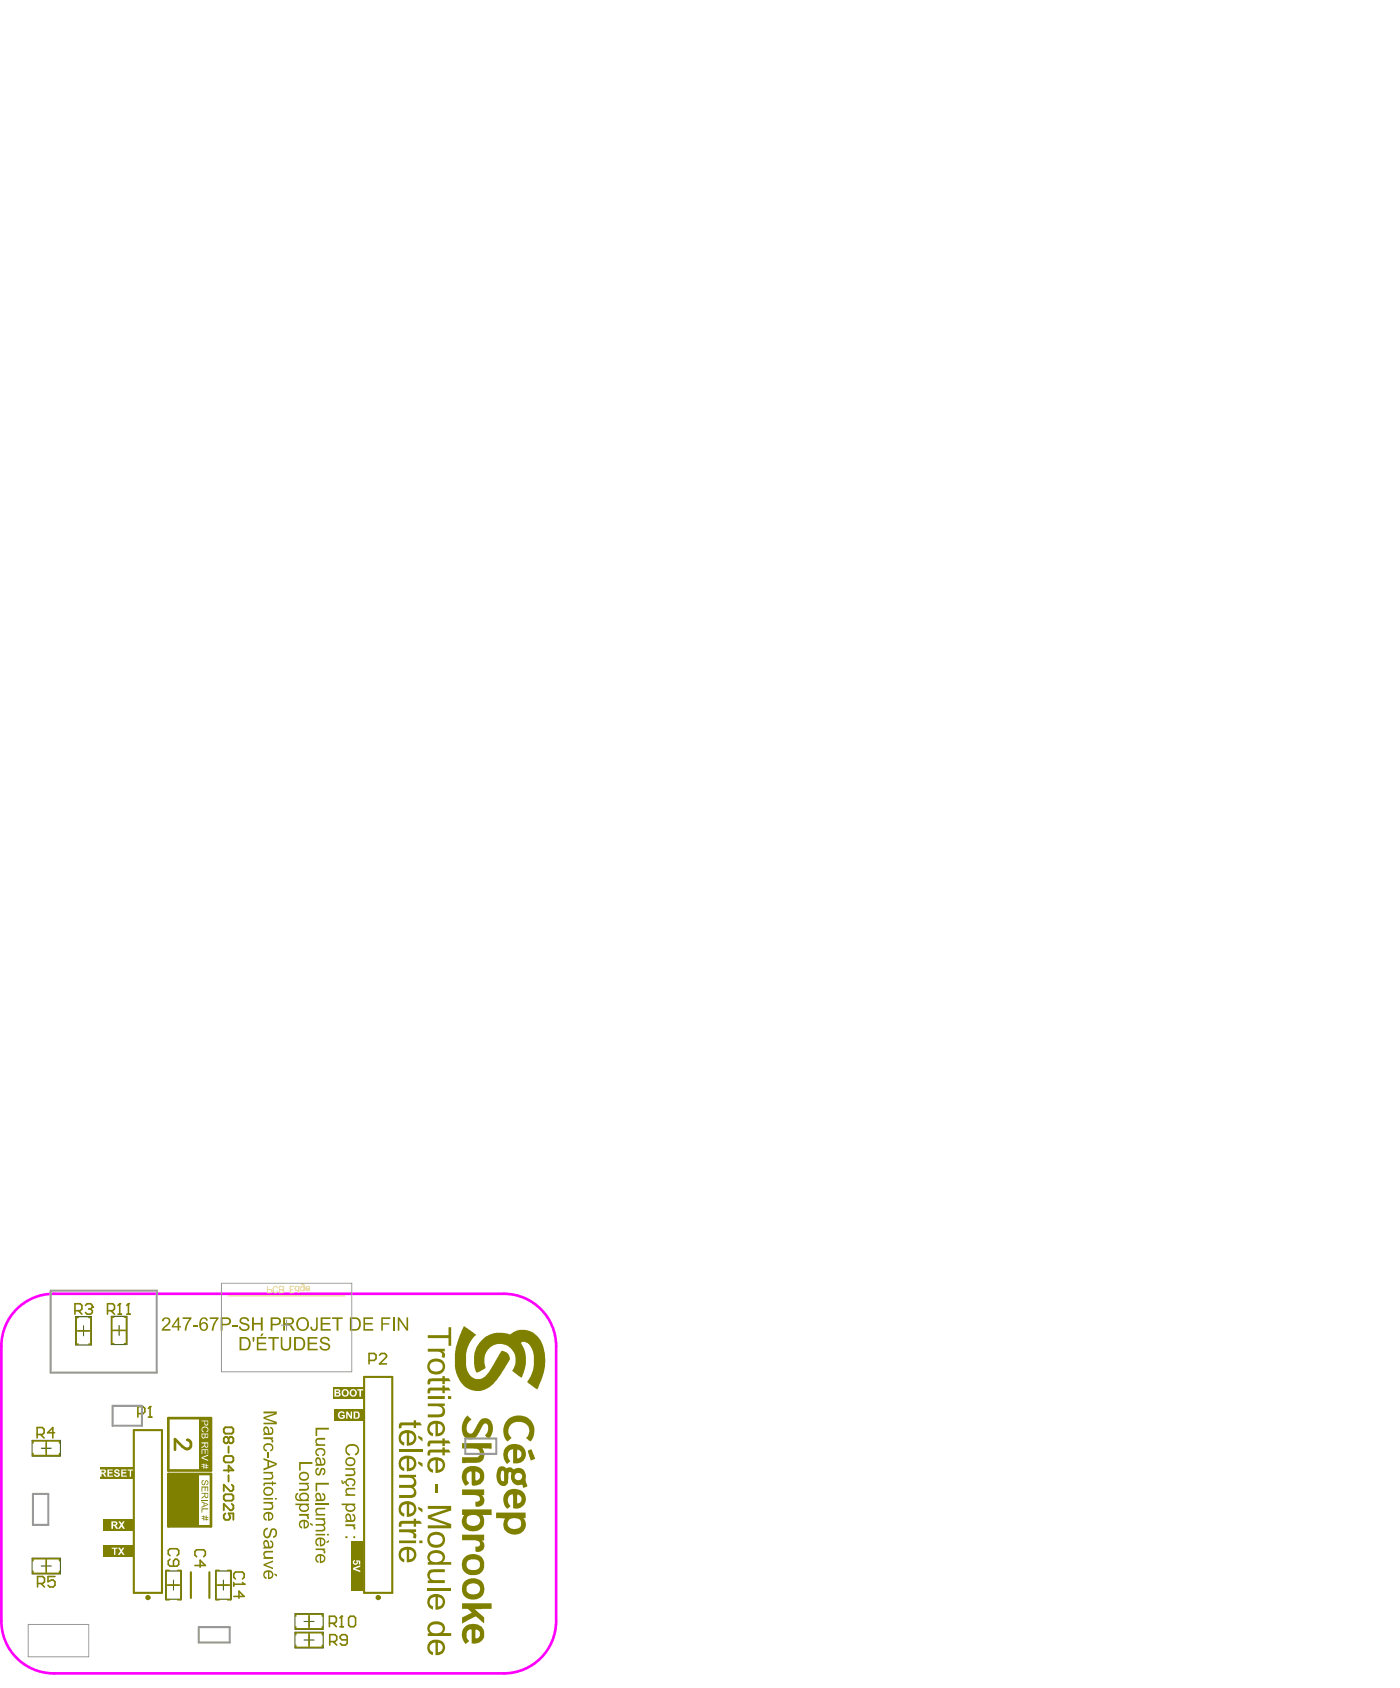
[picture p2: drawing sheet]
<svg xmlns="http://www.w3.org/2000/svg" width="444mm" height="536mm" viewBox="0 0 444 536" stroke-linecap="round" stroke-linejoin="round" font-family="sans-serif">
<path d="M5.8 415.1a16.6 16.6 0 0 1 11.2-4.4h143a16.6 16.6 0 0 1 16.6 16.6v87.3a16.6 16.6 0 0 1-16.6 16.6h-143a16.6 16.6 0 0 1-16.6-16.6v-87.3a16.6 16.6 0 0 1 5.4-12.2z" fill="none" stroke="#f0f" stroke-width=".85"/>
<g fill="none" stroke="#274e13" stroke-width=".33">
<path d="M24.9 422.5h3.2M26.5 420.9v3.2M36.2 422.4h3.2M37.8 420.8v3.1M13.1 459.8h3.2M14.7 458.2v3.1M13.1 497.2h3.2M14.7 495.6v3.1M53.5 503.2h3.2M55.1 501.6v3.2M69.4 503.2h3.1M70.9 501.6v3.2"/>
<path d="M96.5 514.8h3.2M98.1 513.2v3.1M98.1 519.1v3.1M96.5 520.7h3.2"/>
</g>
<path d="M24 418h5v9h-5zM35.3 417.9h5v8.9h-5zM10.2 457.3h9v4.9h-9zM10.2 494.7h9v4.9h-9zM52.6 498.7h5v9h-5zM68.4 498.7h5v9h-5zM93.6 512.3h9v4.9h-9zM93.6 518.2h9v4.9h-9z" fill="none" stroke="#274e13" stroke-width=".32"/>
<path d="M53.4 450.2h13.6v16.6h-13.6zM53.4 467.9h13.6v16.6h-13.6z" fill="none" stroke="#808000" stroke-width=".85"/>
<g fill="none" stroke="#808000" stroke-width=".5">
<path d="M24.8 418.3h-.6v8.4h.6M28.2 418.3h.6v8.4h-.6M36.1 418.1h-.6v8.5h.6M39.5 418.1h.6v8.5h-.6M24.2 422.5h4.6M35.5 422.4h4.6M10.5 458.1v-.7h8.4v.7M14.7 457.4v4.7M10.5 461.4v.7h8.4v-.7M10.5 495.5v-.7h8.4v.7M10.5 498.8v.7h8.4v-.7M14.7 494.8v4.7"/>
<path d="M53.8 498.5h-1v9.4h1M56.4 498.5h1v9.4h-1M69.6 498.5h-1v9.4h1M72.3 498.5h1v9.4h-1M52.8 503.2h4.6M68.6 503.2h4.7M93.9 513.1v-.7h8.4v.7M93.9 516.4v.7h8.4v-.7M93.9 519v-.7h8.4v.7M98.1 512.4v4.7M98.1 518.3v4.7M93.9 522.3v.7h8.4v-.7"/>
</g>
<path d="M115.6 437.1h8.9v68.6h-8.9zM42.5 454h8.9v51.7h-8.9zM60.6 499.1v8.2M66.5 499.1v8.2" fill="none" stroke="#808000" stroke-width=".67"/>
<g fill="#808000">
<path d="M53.4 467.9h9.8v16.7h-9.8z" fill-rule="evenodd"/>
<path d="M111.5 489.2h3.5v15.8h-3.5z" fill-rule="evenodd"/>
</g>
<g fill="#fff">
<path d="M112.4 495.3l.3-.1v.4a.41 .41 0 0 0-.1 .7 .41 .41 0 0 0 .7-.2l-.2-.8 1.3 .2v1.1h-.4v-.8l-.5-.1a.79 .79 0 0 1-.4 1 .79 .79 0 0 1-1-.4 .79 .79 0 0 1 .3-1z"/>
<path d="M112.1 497.7l2.3-.8v.5l-1.7 .6 1.7 .6v.5l-2.3-.8z"/>
</g>
<path d="M31.8 465.8h10.6v3.6h-10.6z" fill-rule="evenodd" fill="#808000"/>
<g fill="#fff">
<path d="M34.1 466.5h1.7v.3h-1.2v.5h1.1v.5h-1.1v.6h1.3v.4h-1.8z"/>
<path d="M36.6 466.5l.3-.1a.8 .8 0 0 1 1.1 .7l-.5 .1a.32 .32 0 0 0-.4-.4 .32 .32 0 0 0-.2 .5h.2a.79 .79 0 0 1 1 .9 .79 .79 0 0 1-1.2 .6l-.4-.1-.4-.6 .5-.1a.43 .43 0 0 0 .5 .5 .43 .43 0 0 0 .3-.6h-.3a.78 .78 0 0 1-.7-.5 .78 .78 0 0 1 .2-.9z"/>
<path d="M38.5 466.5h1.7v.3h-1.3v.5h1.2v.5h-1.2v.6h1.4v.4h-1.8z"/>
<path d="M40.5 466.5h1.8v.3h-.7v2h-.4v-2h-.7z"/>
<path d="M32.2 466.8v.6h.5a.33 .33 0 0 0 .5-.2 .33 .33 0 0 0-.4-.4zM31.7 466.5h1.1a.65 .65 0 0 1 .8 .5 .65 .65 0 0 1-.6 .8l.9 1h-.6l-.7-.9h-.4v.9h-.5z"/>
</g>
<path d="M32.7 482.3h9.8v3.6h-9.8z" fill-rule="evenodd" fill="#808000"/>
<g fill="#fff">
<path d="M37.6 483h.6l.4 .6 .5-.6h.5l-.7 1.1 .8 1.2h-.6l-.5-.7-.5 .7h-.6l.8-1.2z"/>
<path d="M35.9 483.4v.6h.4a.33 .33 0 0 0 .5-.2 .33 .33 0 0 0-.4-.4zM35.4 483h1.1a.69 .69 0 0 1 .8 .5 .69 .69 0 0 1-.7 .8l.9 1h-.6l-.8-1h-.2v1h-.5z"/>
</g>
<path d="M32.7 490.7h9.8v3.5h-9.8z" fill-rule="evenodd" fill="#808000"/>
<g fill="#fff">
<path d="M35.5 491.3h1.8v.4h-.7v1.9h-.4v-1.9h-.7z"/>
<path d="M37.5 491.3h.6l.4 .7 .5-.7h.5l-.8 1.1 .9 1.2h-.6l-.5-.8-.5 .8h-.6l.8-1.2z"/>
</g>
<path d="M105.9 447.4h9.8v3.6h-9.8z" fill-rule="evenodd" fill="#808000"/>
<g fill="#fff">
<path d="M107.8 448.2l.7-.2a.76 .76 0 0 1 .9 .7l-.4 .1a.73 .73 0 0 0-1.1 0 .73 .73 0 0 0 .2 1.1l.6 .1 .3-.5h-.5v-.3h1v.9l-.5 .3a1.26 1.26 0 0 1-1.6-.6 1.26 1.26 0 0 1 .4-1.6z"/>
<path d="M109.9 448.1h.5l.9 1.5v-1.5h.5v2.3h-.5l-1-1.5v1.5h-.4z"/>
<path d="M112.8 448.4v1.6h.4a.86 .86 0 0 0 .5-.8 .86 .86 0 0 0-.6-.8zM112.3 448.1h.9a1.15 1.15 0 0 1 1 1.1 1.15 1.15 0 0 1-1 1.2h-.9z"/>
</g>
<path d="M105.9 440.4h9.8v3.5h-9.8z" fill-rule="evenodd" fill="#808000"/>
<g fill="#fff">
<path d="M113.5 441h1.8v.4h-.7v2h-.5v-2h-.6z"/>
<path d="M106.7 441.4v.5h.5a.3 .3 0 0 0 .4-.3 .3 .3 0 0 0-.5-.2zM106.7 442.4v.5h.5a.34 .34 0 0 0 .5-.2 .34 .34 0 0 0-.5-.3zM106.2 441h1a.6 .6 0 0 1 .8 .3 .6 .6 0 0 1-.3 .8 .68 .68 0 0 1 .4 .9 .68 .68 0 0 1-.9 .4h-1z"/>
<path d="M109.1 441.5l-.1 .3a.74 .74 0 0 0 .7 1.1 .77 .77 0 0 0 .5-1 .77 .77 0 0 0-1.1-.4zM108.4 442.2a1.2 1.2 0 0 1 2.4 0 1.2 1.2 0 0 1-2.4 0z"/>
<path d="M111.7 441.5l-.1 .2a.86 .86 0 0 0 .6 1.3 .8 .8 0 0 0 .6-1 .8 .8 0 0 0-1.1-.5zM111 442.2a1.18 1.18 0 0 1 2.3 0 1.18 1.18 0 0 1-2.3 0z"/>
</g>
<g fill="#808000">
<path d="M135.8 423.9h6.6v-2.6h.9v5.9h-.9v-2.4h-6.6z"/>
<path d="M135.8 428.2h5.4v.8h-.8a1.35 1.35 0 0 1 .7 2.1l-.9-.3a1.13 1.13 0 0 0 0-1.4 1.13 1.13 0 0 0-1.3-.3h-3.1z"/>
<path d="M136.1 437.8l1-.3h3.4v-.6h.7v.6h1.3l.6 1h-1.9v.9h-.7v-.9h-3.4l-.5 .2v.7l-.8 .2-.1-1.1z"/>
<path d="M136.1 440.7l4.4-.2v-.7h.7v.7h1.3l.6 .9h-1.9v.9h-.7v-.9h-3.2a.58 .58 0 0 0-.7 .1 .58 .58 0 0 0 0 .8l-.8 .1-.1-.2v-.9z"/>
<path d="M135.8 445.6h5.4v.7h-.7a1.98 1.98 0 0 1 .8 2.4 1.98 1.98 0 0 1-2.2 1.3h-3.3v-1h3.4a1.27 1.27 0 0 0 1.3-1.3 1.27 1.27 0 0 0-1.4-1.2l-3.3-.1z"/>
<path d="M136.2 457.4l4.3-.1v-.7h.7v.7h1.3l.6 .9h-1.9v.9h-.7v-.9h-3.7l-.2 .9-.8 .1v-.1a1.53 1.53 0 0 1 .4-1.7z"/>
<path d="M136.1 460.3l4.4-.1v-.7h.7v.7h1.3l.6 .9h-1.9v.9h-.7v-.9h-3.2a.62 .62 0 0 0-.7 .2 .62 .62 0 0 0 0 .7l-.8 .1-.1-.2v-.9z"/>
<path d="M138 471.2h.9v2.8h-.9z"/>
<path d="M135.8 478.1h7.5v1.4l-6.5 2.1 6.5 2.2v1.4h-7.5v-1h6.3l-6.3-2.2v-.9l6.4-2.1h-6.4z"/>
<path d="M136.2 498.6l1.4-.4h3.6v.9h-3a1.32 1.32 0 0 0-1.8 1.2 1.32 1.32 0 0 0 1.6 1.3h3.2v1h-5.4v-.9h.7a2.18 2.18 0 0 1-.3-3.1z"/>
<path d="M135.8 504h7.5v.9h-7.5z"/>
<path d="M127 451.6h4.3v-.7h.8v.7h1.3l.6 .9h-1.9v.8h-.8v-.8h-3.3a.42 .42 0 0 0-.5 .1 .42 .42 0 0 0 0 .5v.2l-.8 .2v-.2a1.53 1.53 0 0 1 .3-1.7z"/>
<path d="M126.7 460.1h7.4v.8h-7.4z"/>
<path d="M126.7 468.2h5.4v.8h-.7a1.87 1.87 0 0 1-.1 3.2 1.8 1.8 0 0 1 .8 2 1.8 1.8 0 0 1-1.7 1.3h-3.7v-.9l4.2-.1a1.24 1.24 0 0 0 .4-1.5 1.24 1.24 0 0 0-1.5-.7h-3.1v-.9h3.5a1.16 1.16 0 0 0 1.2-1.2 1.16 1.16 0 0 0-1.4-1.1h-3.3z"/>
<path d="M127 483.1l.5-.3h3.8v-.7h.8v.7h1.3l.6 .9h-1.9v1h-.8v-1h-3.1a.62 .62 0 0 0-.7 .2 .62 .62 0 0 0 0 .8h-.8l-.1-.2v-.9z"/>
<path d="M126.7 485.5h5.4v.8h-.8a1.29 1.29 0 0 1 .6 2.2l-.8-.4a1.04 1.04 0 0 0 0-1.2 1.04 1.04 0 0 0-1.2-.4l-3.2-.1z"/>
<path d="M83.7 448.1h4.2v.8l-3.7 1.3 3.7 1.2v.7h-4.2v-.5h3.5l-3.5-1.2v-.5l3.6-1.2h-3.6z"/>
<path d="M83.7 456.3h3v.5h-.4a.69 .69 0 0 1 .3 1.2l-.4-.2a.69 .69 0 0 0-.1-.8 .69 .69 0 0 0-.8-.1h-1.6z"/>
<path d="M83.8 458.7l.3-.2a1.56 1.56 0 0 1 2.1-.1 1.56 1.56 0 0 1 .2 2.1l-.6 .3v-.5a.85 .85 0 0 0 .4-1.2 .85 .85 0 0 0-1.2-.4 .82 .82 0 0 0-1 .7 .82 .82 0 0 0 .8 .9l-.1 .5a1.4 1.4 0 0 1-.9-2.1z"/>
<path d="M84.9 461.1h.5v1.6h-.5z"/>
<path d="M83.7 467.3h3v.4h-.4l.4 .6a1 1 0 0 1-.1 1.1 1 1 0 0 1-1.1 .3h-1.8v-.5h1.9a.74 .74 0 0 0 .7-.9 .74 .74 0 0 0-1-.5h-1.6z"/>
<path d="M83.9 470.6h2.5v-.4h.3v.4h.8l.3 .5h-1.1v.6h-.3v-.6h-2.2l-.1 .6h-.4v-.8z"/>
<path d="M83.7 476.8h3v.5l-.3 .1a1.08 1.08 0 0 1 .3 1.3 1.08 1.08 0 0 1-1.2 .6h-1.8v-.5h1.8a.78 .78 0 0 0 .9-.8 .78 .78 0 0 0-1.1-.7h-1.6z"/>
<path d="M84.2 485.2l.8-.2 .1 .5a1.19 1.19 0 0 0-1 1 1.19 1.19 0 0 0 .7 1.3l.5-.2 .4-1.2a1.18 1.18 0 0 1 1.3-1.2 1.18 1.18 0 0 1 1 1.6 1.31 1.31 0 0 1-1.3 1.4v-.5a1.07 1.07 0 0 0 .8-1 1.07 1.07 0 0 0-.7-1l-.4 .2-.3 1.1a1.32 1.32 0 0 1-1.6 1.3 1.32 1.32 0 0 1-.9-1.9z"/>
<path d="M83.9 492.5l2.8-.2v.5h-1.7a.77 .77 0 0 0-1 .8 .77 .77 0 0 0 1.1 .7h1.6v.6h-3v-.5l.3-.1a1.23 1.23 0 0 1-.1-1.8z"/>
<path d="M83.7 496.6l3-1.2v.5l-2.5 .8 2.5 1v.5l-3-1.2z"/>
<path d="M110.1 459l1.2-.5a1.93 1.93 0 0 1 2.5 1 1.93 1.93 0 0 1-1 2.5l-.2-.5a1.37 1.37 0 0 0 .8-1.8 1.37 1.37 0 0 0-1.8-.7 1.33 1.33 0 0 0-1.5 1.1 1.33 1.33 0 0 0 1.1 1.5l-.2 .5-.2-.1a1.89 1.89 0 0 1-.7-3z"/>
<path d="M109.7 466.1h3.1v.4h-.4l.1 .3a1.08 1.08 0 0 1 .3 1.2 1.08 1.08 0 0 1-1.2 .6h-1.9v-.6h1.9a.74 .74 0 0 0 .7-.8 .74 .74 0 0 0-1-.6h-1.6z"/>
<path d="M110 472.5l2.8-.2v.5h-1.7a.79 .79 0 0 0-1 .8 .79 .79 0 0 0 1 .8h1.7v.5h-3.1v-.5h.5l-.5-.7v-.7z"/>
<path d="M109.7 483.9h3.1v.5h-.4a.84 .84 0 0 1 .3 1.2l-.5-.2a.64 .64 0 0 0-.1-.8 .64 .64 0 0 0-.8-.1h-1.6z"/>
<path d="M136.8 432.7a1.73 1.73 0 0 0 0 2.1 1.73 1.73 0 0 0 1.9 .6 1.6 1.6 0 0 0 1.7-.9 1.6 1.6 0 0 0-.5-1.9l-.3-.1a2.82 2.82 0 0 0-2.8 .2zM136.5 431.9a2.9 2.9 0 0 1 3.2-.5 2.9 2.9 0 0 1 1.6 2.8 2.9 2.9 0 0 1-2.9 2.2 2.9 2.9 0 0 1-2.7-2.3l.1-1.2z"/>
<path d="M142.2 443.2h1.1v.9h-1.1zM135.8 443.2h5.4v.9h-5.4z"/>
<path d="M139 452v3a1.52 1.52 0 0 0 1.6-1.5 1.52 1.52 0 0 0-1.6-1.5zM136.4 451.6h.2a2.89 2.89 0 0 1 3.1-.4 2.89 2.89 0 0 1 1.6 2.7 2.58 2.58 0 0 1-3 2v-3.9a1.57 1.57 0 0 0-1.8 1.2 1.57 1.57 0 0 0 1 1.8l-.1 .9a2.57 2.57 0 0 1-1-4.3z"/>
<path d="M139 463.6v3a1.48 1.48 0 0 0 1.6-1.5 1.48 1.48 0 0 0-1.6-1.5zM136.7 463a3.4 3.4 0 0 1 4.4 .9 2.61 2.61 0 0 1-2.8 3.7v-4.1a1.57 1.57 0 0 0-1.9 1.2 1.57 1.57 0 0 0 1.1 1.9l-.2 .9a2.56 2.56 0 0 1-.6-4.5z"/>
<path d="M136.9 487.7a1.74 1.74 0 0 0 0 2.2 1.74 1.74 0 0 0 2.2 .4 1.53 1.53 0 0 0 1.5-1.6 1.53 1.53 0 0 0-1.7-1.4h-1zM136.5 486.9h.1a2.98 2.98 0 0 1 4.7 1.6 2.84 2.84 0 0 1-2.4 2.9 2.84 2.84 0 0 1-3.2-2.1 2.49 2.49 0 0 1 .8-2.4z"/>
<path d="M136.4 492.8l.2-.2a3.2 3.2 0 0 1 4.6 1.1 2.2 2.2 0 0 1-.7 2.2h2.8v.8h-7.5v-.8h.7a1.95 1.95 0 0 1-.1-3.1zM136.9 493.4a1.42 1.42 0 0 0-.3 1.7 1.42 1.42 0 0 0 1.4 .8 1.88 1.88 0 0 0 2.5-1.7 2.51 2.51 0 0 0-3.6-.8z"/>
<path d="M139 507v3.1a1.52 1.52 0 0 0 1.6-1.5 1.52 1.52 0 0 0-1.6-1.6zM136.5 506.6l.2-.1a2.91 2.91 0 0 1 4.6 2.3 2.65 2.65 0 0 1-3 2.2v-4.1a1.57 1.57 0 0 0-1.8 1.2 1.57 1.57 0 0 0 1 1.9l-.1 1a2.6 2.6 0 0 1-.9-4.4z"/>
<path d="M136.2 515.5a3.4 3.4 0 0 1 5 .7 1.95 1.95 0 0 1-.7 2.2h2.8v1h-7.5v-.9h.6a2.15 2.15 0 0 1-.2-3zM137 516a1.53 1.53 0 0 0-.2 1.9 1.53 1.53 0 0 0 1.8 .6 1.47 1.47 0 0 0 1.8-.7 1.47 1.47 0 0 0-.5-1.9l-.4-.1a3.4 3.4 0 0 0-2.5 .2z"/>
<path d="M139 521.5v3a1.52 1.52 0 0 0 1.5-1.5 1.52 1.52 0 0 0-1.5-1.5zM136.2 521.3l.2-.1a3.1 3.1 0 0 1 4.8 1 2.56 2.56 0 0 1-2.9 3.2v-3.9a1.57 1.57 0 0 0-1.8 1.1 1.57 1.57 0 0 0 1 1.9l-.1 .9a2.56 2.56 0 0 1-1.2-4.1z"/>
<path d="M132.8 455.7l1.3 .8v1.1l-1.3-1.1zM129.9 454.9v3.1a1.52 1.52 0 0 0 1.5-1.5 1.52 1.52 0 0 0-1.5-1.6zM127.1 454.8l.2-.1a3.1 3.1 0 0 1 4.8 1 2.56 2.56 0 0 1-2.9 3.2v-4a1.57 1.57 0 0 0-1.8 1.2 1.57 1.57 0 0 0 1 1.9l-.1 .9a2.57 2.57 0 0 1-1.2-4.1z"/>
<path d="M132.8 463.9l1.3 .7v1.1l-1.3-1.1zM129.9 463v3.1a1.52 1.52 0 0 0 1.5-1.5 1.52 1.52 0 0 0-1.5-1.6zM127.1 462.9l.2-.1a3.2 3.2 0 0 1 4.7 .8 2.53 2.53 0 0 1-2.8 3.4v-4a1.57 1.57 0 0 0-1.8 1.2 1.57 1.57 0 0 0 1 1.9l-.1 .9a2.56 2.56 0 0 1-1.2-4.1z"/>
<path d="M132.8 478.3l1.3 .7v1.2l-1.3-1.1zM129.9 477.6v2.9a1.48 1.48 0 0 0 1.5-1.5 1.48 1.48 0 0 0-1.5-1.4zM127.5 477.1a3.2 3.2 0 0 1 4.4 .7 2.61 2.61 0 0 1-2.7 3.7v-4a1.57 1.57 0 0 0-1.8 1.2 1.57 1.57 0 0 0 1 1.8l-.1 1a2.6 2.6 0 0 1-.8-4.4z"/>
<path d="M133.1 489h1v.9h-1zM126.7 489h5.4v.9h-5.4z"/>
<path d="M129.9 492v3a1.52 1.52 0 0 0 1.5-1.5 1.52 1.52 0 0 0-1.5-1.5zM127.4 491.6h.1a2.91 2.91 0 0 1 4.7 2.1 2.52 2.52 0 0 1-3 2.3v-4a1.57 1.57 0 0 0-1.9 1.2 1.57 1.57 0 0 0 1.1 1.8l-.1 1a2.66 2.66 0 0 1-.9-4.4z"/>
<path d="M84.2 453.5l-.1 .2a.85 .85 0 0 0 .1 1 .85 .85 0 0 0 1 .2l-.2-.5a.7 .7 0 0 0-.1-.7 .7 .7 0 0 0-.7-.2zM83.8 453.1a1.06 1.06 0 0 1 1.2 0 1.06 1.06 0 0 1 .4 1.2l.1 .1a.44 .44 0 0 0 .4 .6 .44 .44 0 0 0 .5-.5l-.1-.8-.5-.3v-.5a1.4 1.4 0 0 1 1 1.3 1.4 1.4 0 0 1-.9 1.3l-2.2 .2v-.6l.3-.1-.1-.1a1.44 1.44 0 0 1-.1-1.8z"/>
<path d="M85.4 464.1v1.4l2.1-.7zM83.7 462.9l4.2 1.6v.6l-4.2 1.7v-.6l1.2-.5v-1.8l-1.2-.4z"/>
<path d="M84.4 472.7a1.02 1.02 0 0 0-.1 1.4 1.02 1.02 0 0 0 1.4 .2 .95 .95 0 0 0 .5-1.3 .95 .95 0 0 0-1.4-.4zM84 472.3l.8-.3 .9 .1a1.47 1.47 0 0 1 1 2 1.47 1.47 0 0 1-2.1 .7 1.45 1.45 0 0 1-.6-2.5z"/>
<path d="M87.3 475.5h.6v.5h-.6zM83.7 475.5h3v.5h-3z"/>
<path d="M85.5 480.5v1.7a.84 .84 0 0 0 .9-.8 .84 .84 0 0 0-.9-.9zM84.1 480.3l.9-.4 .6 .1a1.42 1.42 0 0 1 1.2 1.7 1.42 1.42 0 0 1-1.7 1.1v-2.3a.87 .87 0 0 0-1.1 .6 .87 .87 0 0 0 .7 1.1l-.1 .6a1.52 1.52 0 0 1-.5-2.5z"/>
<path d="M84.1 489.6a.86 .86 0 0 0 0 1 .86 .86 0 0 0 1.1 .2l-.1-.1a.85 .85 0 0 0-.9-1.2zM83.8 489.1a1.04 1.04 0 0 1 1.3 0 1.04 1.04 0 0 1 .3 1.2 .51 .51 0 0 0 .6 .7 .51 .51 0 0 0 .4-.8l-.1-.5-.5-.2v-.5l.7 .3 .3 .8a1.08 1.08 0 0 1-.1 1.1 1.08 1.08 0 0 1-1.1 .4l-1.9 .2v-.6l.3-.1-.1-.2a1.44 1.44 0 0 1-.1-1.8z"/>
<path d="M87.1 499.5l.9 .4v.6l-.9-.6zM85.5 499v1.8a.89 .89 0 0 0 .9-.9 .89 .89 0 0 0-.9-.9zM84.1 498.8l.6-.3 1.1 .1a1.39 1.39 0 0 1 .9 1.7 1.39 1.39 0 0 1-1.6 1v-2.3a.92 .92 0 0 0-1 .7 .92 .92 0 0 0 .6 1.1l-.1 .5a1.49 1.49 0 0 1-.5-2.5z"/>
<path d="M110.4 463.3a1.08 1.08 0 0 0 .1 1.5 1.08 1.08 0 0 0 1.5-.1 1.03 1.03 0 0 0 .1-1.3 1.03 1.03 0 0 0-1.3-.3zM110.1 462.9l.8-.3a1.49 1.49 0 0 1 2 1.5 1.49 1.49 0 0 1-2.1 1.3 1.49 1.49 0 0 1-.7-2.5z"/>
<path d="M110.1 469.5h.1a1.54 1.54 0 0 1 2 0 1.54 1.54 0 0 1 .3 2l-.7 .3v-.5a.82 .82 0 0 0 .5-1.1 .82 .82 0 0 0-1.1-.4 .83 .83 0 0 0-1.1 .6 .83 .83 0 0 0 .7 1v.5a1.14 1.14 0 0 1-1.1-1.2v-.5zM108.4 469.9h.4l.1 .7h.2v-.5l.6 .2v.4l-.3-.1a.47 .47 0 0 1-.5 .5 .47 .47 0 0 1-.4-.5z"/>
<path d="M108.5 477.3h4.3v.5h-.4l.1 .1a1.41 1.41 0 0 1-.1 1.7 1.41 1.41 0 0 1-1.7 .3 1.25 1.25 0 0 1-.7-2.1h-1.5zM110.2 478.2a1.15 1.15 0 0 0 .7 1.3 1.15 1.15 0 0 0 1.5-.7 1.09 1.09 0 0 0-.7-1 1.09 1.09 0 0 0-1.2 .2z"/>
<path d="M110.2 481a.95 .95 0 0 0 0 1.2 .95 .95 0 0 0 1.1 .3l-.2-.3a.85 .85 0 0 0-.9-1.2zM110 480.6a.98 .98 0 0 1 1.1 .1 .98 .98 0 0 1 .3 1l.1 .2a.47 .47 0 0 0 .2 .7 .47 .47 0 0 0 .7-.5v-.5l-.6-.6 .1-.5a1.33 1.33 0 0 1 1 1.4 1.33 1.33 0 0 1-1.2 1.2l-2 .2v-.6l.4-.1-.4-.6v-.9z"/>
<path d="M112.2 487.7h.6v.6h-.6zM109.7 487.7h.6v.6h-.6z"/>
</g>
<path d="M63.2 450.2h3.8v16.7h-3.8z" fill-rule="evenodd" fill="#808000"/>
<g fill="#fff">
<path d="M64.3 453.1l.9-.2a.92 .92 0 0 1 1 .7 .92 .92 0 0 1-.6 1.1l-.1-.3a.74 .74 0 0 0 .3-1 .74 .74 0 0 0-1.1-.2 .65 .65 0 0 0-.5 .6 .65 .65 0 0 0 .5 .6v.4a.96 .96 0 0 1-.7-.8 .96 .96 0 0 1 .3-.9z"/>
<path d="M64 460.1h2.1v1.5h-.2v-1.3h-.6v1.2h-.3v-1.2h-.8v1.3h-.2z"/>
<path d="M64 462.6l2.1-.8v.3l-1.9 .7 1.9 .7v.3l-2.1-.8z"/>
<path d="M65.1 451.2l.1 .6a.4 .4 0 0 0 .3 .5 .4 .4 0 0 0 .4-.5v-.6zM64 451h2.1v.8a.61 .61 0 0 1-.6 .8 .61 .61 0 0 1-.6-.8v-.6h-.9z"/>
<path d="M65.3 455.4v.5a.35 .35 0 0 0 .3 .4 .35 .35 0 0 0 .3-.4v-.5zM64.2 455.4v.5a.38 .38 0 0 0 .4 .5 .38 .38 0 0 0 .4-.5v-.5zM64 455.1h2.1v.8a.49 .49 0 0 1-.3 .7 .49 .49 0 0 1-.6-.3 .62 .62 0 0 1-.8 .4 .62 .62 0 0 1-.4-.8z"/>
<path d="M65.2 458.2v.6a.4 .4 0 0 0 .3 .5 .4 .4 0 0 0 .4-.5v-.6zM64 457.9h2.1v1a.56 .56 0 0 1-.5 .7 .56 .56 0 0 1-.6-.6l-1 .7v-.3l.9-.6v-.6h-.9z"/>
<path d="M64 464.7l.6 .2v-.3h.2v.3l.5 .2v-.5h.3v.5l.6 .1v.2l-.6-.1v.4l.6 .4-.6-.1v.3h-.3v-.4l-.5-.1v.5h-.2v-.6h-.6v-.3l.6 .2v-.5l-.6-.1zM64.8 465.2v.4l.5 .1v-.5z"/>
</g>
<g fill="#808000">
<path d="M51.8 418.5l.9-.3a1.31 1.31 0 0 1 1.4 1 1.31 1.31 0 0 1-.8 1.5l-1.3 1.2h2.1v.5h-2.8l.4-.9 1.1-.9a1.21 1.21 0 0 0 .5-1.8 .88 .88 0 0 0-.9-.1 .88 .88 0 0 0-.5 .8l-.5-.1z"/>
<path d="M58 418.2h2.8v.5l-1.3 2-.3 1.7h-.6l.2-1.3 1.3-2.4h-2.1z"/>
<path d="M61.3 420.7h1.5v.5h-1.5z"/>
<path d="M66.6 418.2h2.8v.5l-1.2 1.8-.4 1.9h-.6l.1-.8 .5-1.5 .9-1.4h-2.1z"/>
<path d="M73.8 420.7h1.6v.5h-1.6z"/>
<path d="M76.4 418.5l.6-.3a1.48 1.48 0 0 1 2.1 1.2l-.5 .1a1.04 1.04 0 0 0-1-.9 1.04 1.04 0 0 0-1 .8l.4 .4 .9 .3a1.25 1.25 0 0 1 1.4 1.3 1.25 1.25 0 0 1-1.6 1.1 1.55 1.55 0 0 1-1.8-1.4h.5a1.22 1.22 0 0 0 1 .9 1.22 1.22 0 0 0 1.3-.7l-.1-.4-1.2-.4a1.2 1.2 0 0 1-1.2-.7 1.2 1.2 0 0 1 .2-1.3z"/>
<path d="M80 418.2h.6v1.8h2.2v-1.8h.6v4.2h-.6v-1.9h-2.2v1.9h-.6z"/>
<path d="M100.4 418.2h.5v2.9a1.2 1.2 0 0 1-1.1 1.4 1.2 1.2 0 0 1-1.3-1.3h.6a.65 .65 0 0 0 .7 .8 .65 .65 0 0 0 .6-.8z"/>
<path d="M101.8 418.2h3.1v.5h-2.5v1.3h2.4v.5h-2.4v1.4h2.6v.5h-3.2z"/>
<path d="M105.4 418.2h3.4v.5h-1.3v3.7h-.6v-3.7h-1.5z"/>
<path d="M115.4 418.2h3v.5h-2.5v1.3h2.4v.5h-2.4v1.4h2.6v.5h-3.1z"/>
<path d="M121.1 418.2h2.8v.5h-2.3v1.4h2v.4h-2v1.9h-.5z"/>
<path d="M124.7 418.2h.6v4.2h-.6z"/>
<path d="M126.3 418.2h.5l2.3 3.4v-3.4h.5v4.2h-.5l-2.3-3.3v3.3h-.5z"/>
<path d="M80.2 424.5h.6l-.2 1.5h-.3z"/>
<path d="M85.2 424.5h3.4v.5h-1.5v3.7h-.6v-3.7h-1.3z"/>
<path d="M89.1 424.5h.5v2.4a1.11 1.11 0 0 0 1 1.4 1.11 1.11 0 0 0 1.2-1.1v-2.7h.6v2.4a1.67 1.67 0 0 1-1.2 1.8 1.67 1.67 0 0 1-2-1z"/>
<path d="M97.7 424.5h3.1v.5h-2.5v1.2h2.3v.5h-2.3v1.5h2.6v.5h-3.2z"/>
<path d="M102.1 424.6l.7-.2a1.5 1.5 0 0 1 1.9 1.2l-.5 .1a1.04 1.04 0 0 0-1-.8 1.04 1.04 0 0 0-1.1 .7l.5 .5 1.2 .3a1.24 1.24 0 0 1 1 1.6 1.24 1.24 0 0 1-1.6 .8 1.44 1.44 0 0 1-1.7-1.5h.5a1.25 1.25 0 0 0 1.1 1 1.25 1.25 0 0 0 1.2-.8l-.4-.5-1.2-.4a1.11 1.11 0 0 1-1.1-.7 1.11 1.11 0 0 1 .5-1.3z"/>
<path d="M100.2 453.2h4.2v.6h-3.7v2.1h-.5z"/>
<path d="M100.4 456.7l.6-.2h2.2v.5h-1.6a.77 .77 0 0 0-1.1 .8 .77 .77 0 0 0 1.1 .7h1.6v.5h-3v-.5h.3a1.34 1.34 0 0 1-.1-1.8z"/>
<path d="M100.5 460h.1a1.52 1.52 0 0 1 2.2 0 1.52 1.52 0 0 1 0 2.1l-.5 .2v-.5a.91 .91 0 0 0 .4-1.2 .91 .91 0 0 0-1.2-.4 .85 .85 0 0 0-1 .7 .85 .85 0 0 0 .8 1l-.1 .5a1.37 1.37 0 0 1-1.1-1 1.37 1.37 0 0 1 .4-1.4z"/>
<path d="M100.5 466.1l.6-.2 .1 .5a.72 .72 0 0 0-.7 .7 .72 .72 0 0 0 .7 .8l.4-.8a.93 .93 0 0 1 1-1.1 .93 .93 0 0 1 .7 1.3l-.4 .9-.4 .2-.1-.6a.6 .6 0 0 0 .5-.7 .6 .6 0 0 0-.7-.5l-.2 .9a.97 .97 0 0 1-1.2 .9 .97 .97 0 0 1-.7-1.3v-.4z"/>
<path d="M100.2 470.7h4.2v.6h-3.7v2.1h-.5z"/>
<path d="M100.2 477.3h4.2v.5h-4.2z"/>
<path d="M100.4 478.9l.4-.2h2.4v.5h-1.7a.77 .77 0 0 0-1 .8 .77 .77 0 0 0 1.1 .6h1.6v.5h-3v-.4l.3-.1a1.22 1.22 0 0 1-.1-1.7z"/>
<path d="M100.2 482h3v.5h-.3a1.07 1.07 0 0 1-.1 1.7 1.04 1.04 0 0 1 .5 1.2 1.04 1.04 0 0 1-1 .8h-2.1v-.5h1.9a.65 .65 0 0 0 .7-.6 .65 .65 0 0 0-.4-.7l-2.2-.1v-.5h1.9a.64 .64 0 0 0 .8-.6 .64 .64 0 0 0-.8-.7h-1.9z"/>
<path d="M100.2 491.6h3v.4h-.4a.79 .79 0 0 1 .4 1.2l-.6-.2a.64 .64 0 0 0 0-.8 .64 .64 0 0 0-.8-.1h-1.6z"/>
<path d="M95 464.1h4.2v.6h-3.7v2.1h-.5z"/>
<path d="M95 470.7h3.1v.4l-.5 .1a1.09 1.09 0 0 1 .5 1.4 1.09 1.09 0 0 1-1.3 .7h-1.8v-.6h1.8a.75 .75 0 0 0 .9-.9 .75 .75 0 0 0-1-.6h-1.7z"/>
<path d="M95 480.6h3.1v.5h-.4a.72 .72 0 0 1 .2 1.2l-.4-.2a.72 .72 0 0 0-.2-.7 .72 .72 0 0 0-.7-.2h-1.6z"/>
<path d="M167.6 460.6l1.1-.5 1 2.4a.53 .53 0 0 1 .1 .6 .53 .53 0 0 1-.6 .3l-.7 .2zM153 425.4l1.4-1.2 2.5-1 2.7-.1 1.5 .3a2 2 0 0 0 2.2-.6l2-.6a7.2 7.2 0 0 1 7.5 6.6l.3 2.5-.1 3-1 3.7-1.4 3.1-3.2-2.4 1.1-1.7 .8-2.4 .2-4a5.2 5.2 0 0 0-2.7-4.5l-.3-.1a.67 .67 0 0 0-1 .2 .67 .67 0 0 0 .4 1l.9 2.2 .2 3.7-1.2 3.9a.32 .32 0 0 1-.2 .4 .32 .32 0 0 1-.4-.2l-2.6-2 1-2 .1-2.2-.5-1.6-1-1.2a5 5 0 0 0-6.3-.7 5 5 0 0 0-1.8 6.2v.7l-2.1 1.1a.64 .64 0 0 1-.8 .2 .64 .64 0 0 1-.3-.8l-.4-1.9 .1-3.2 .8-2.2zM161.4 450.5l1.7-.9a4.8 4.8 0 0 1 6.5 5.4l-.2 1-.7 1.4a1.31 1.31 0 0 1-1.6-1l.3-.2a3 3 0 0 0 .1-3.6 3 3 0 0 0-3.3-1.2 2.92 2.92 0 0 0-2.7 2 2.92 2.92 0 0 0 .9 3.1l-.6 .5a.69 .69 0 0 1-.8 .5 .69 .69 0 0 1-.5-.7l-.5-.9a5.1 5.1 0 0 1 1.4-5.4zM158.7 465.6a1.84 1.84 0 0 1 2 .6l.1-.1a1.91 1.91 0 0 1 2.4 .3h.1a2.37 2.37 0 0 1 2.5-.1 2.37 2.37 0 0 1 1.2 2.3l-.1 1.5 .5 1.8-1.1 .4-.3-.4a.42 .42 0 0 0-.1-.5 .42 .42 0 0 0-.4-.1 2.51 2.51 0 0 1-2.7-.6 2.51 2.51 0 0 1-.5-2.7 .51 .51 0 0 0-.5-.7 .51 .51 0 0 0-.4 .8l-.1 2a1.69 1.69 0 0 1-1.6 1.6 1.69 1.69 0 0 1-1.8-1.5v-.2a4.9 4.9 0 0 1 .7-4.3zM157.5 480.2h9.4v1.8h-.7l.7 1.3a3.3 3.3 0 0 1-3.7 3.9l-.5-.1a3.2 3.2 0 0 1-2.4-5.1h-2.8zM164.4 474.4l-.2 2.2a.56 .56 0 0 0 .4 .7 .56 .56 0 0 0 .7-.5 1.49 1.49 0 0 0-.9-2.4zM164.4 460.2l-.2 2.8a1.4 1.4 0 0 0 1.4-1.4 1.4 1.4 0 0 0-1.2-1.4zM163.4 468.7a1.2 1.2 0 0 0 2.4 0 1.2 1.2 0 0 0-2.4 0zM161.7 482.4a1.79 1.79 0 0 0-.2 2.3 1.79 1.79 0 0 0 2.2 .6 1.72 1.72 0 0 0 1.7-1.9 1.72 1.72 0 0 0-2.1-1.4zM160.6 459.5a3.9 3.9 0 0 1 6.2 1l.1 .6a2.93 2.93 0 0 1-2.5 3.5h-1.5v-4.5a2.15 2.15 0 0 0-1.7 1.6 2.15 2.15 0 0 0 .8 2.2l-.5 .5a.55 .55 0 0 1-.7 .2 .55 .55 0 0 1-.3-.5l-.5-1a3.6 3.6 0 0 1 .1-2.8zM160.7 473.6a4.2 4.2 0 0 1 5.1-.2 3 3 0 0 1 .9 3.9 3 3 0 0 1-3.8 1.4l-.1-4.2a1.43 1.43 0 0 0-1.6 1.8l.3 1a.85 .85 0 0 1 .4 1 .85 .85 0 0 1-.8 .6h-.1a3.4 3.4 0 0 1-1.1-2.3l-.1-.8a3 3 0 0 1 .9-2.2zM159.4 466.9a3 3 0 0 0 .1 3.3h.5v-2.9l-.1-.4zM148.4 449.4l.8 .7a.42 .42 0 0 1 .4 .3 .42 .42 0 0 1-.2 .5l-.2 .1a2.98 2.98 0 0 0-1.1 2.2v.5a1.24 1.24 0 0 0 1.1 1.4 1.24 1.24 0 0 0 1.4-1l.9-1.9a3.1 3.1 0 0 1 2-1.9 2.72 2.72 0 0 1 3 3.3l-.2 1.1a2.68 2.68 0 0 1-1.2 2l-.3-.2a.78 .78 0 0 1-.6-.5 .78 .78 0 0 1 .2-.8l.2-.3a2.64 2.64 0 0 0-.1-2.9 1.28 1.28 0 0 0-1.5 1.2l-.6 1.1a3.7 3.7 0 0 1-3.1 2.7 2.94 2.94 0 0 1-2.7-3.4l.4-2 .6-1.3zM146.7 472.8h7v1.9l-.7-.1 .5 .6a1.98 1.98 0 0 1-.1 2.4 1.98 1.98 0 0 1-2.4 .6l-.1-1.5a1.08 1.08 0 0 0 1.5-1 1.08 1.08 0 0 0-1.5-1l-4.2-.1zM146.7 487.2h7v1.8l-.7 .1a1.94 1.94 0 0 1 .5 2.6 1.94 1.94 0 0 1-2.5 .7l-.1-1.4a.99 .99 0 0 0 1.4-.4 .99 .99 0 0 0-.5-1.4l-1-.2h-4.1zM151 517.4l-.1 1.9a.62 .62 0 0 0 .4 .8 .62 .62 0 0 0 .8-.5l.2-.2a1.38 1.38 0 0 0-1.3-2zM150.9 467.2v2.3a.49 .49 0 0 0 .4 .5 .49 .49 0 0 0 .6-.3l.4-.4 .1-.9a1.48 1.48 0 0 0-1.5-1.2zM148.7 503.1l-.6 .6v.9a1.84 1.84 0 0 0 2.6 1.5 1.74 1.74 0 0 0 1.7-1.9 1.74 1.74 0 0 0-2-1.6l-.9 .1zM148.6 495.5a1.87 1.87 0 0 0-.1 2.3 1.87 1.87 0 0 0 2.2 .6 1.76 1.76 0 0 0 1.6-2.1 1.76 1.76 0 0 0-2.4-1.3zM148.6 481.4a1.83 1.83 0 0 0-.3 2.2 1.83 1.83 0 0 0 2 .8 1.79 1.79 0 0 0 2.1-1.9 1.79 1.79 0 0 0-2.3-1.6zM147.2 421.1l.4 .1 3.6 2.5-1.5 1.7-1.6 3.4-.1 4.8 .7 2.1a3.5 3.5 0 0 0 3.1 2.1 3.5 3.5 0 0 0 3.2-1.9l3.1-5.2a2.6 2.6 0 0 1 1.5-1.9 2.38 2.38 0 0 1 2.1 1.6 2.38 2.38 0 0 1-.6 2.6l-2.9 4.5a8.7 8.7 0 0 1-6.1 4.1 6.9 6.9 0 0 1-7-5.2l-.7-2.4 .1-5.1 1.2-4.3zM146.7 509h9.4v1.7l-5.4 .1 3 2.7v1.8l-1.6-1.3a1.16 1.16 0 0 0-1.3-.7l-4.1 2.2v-1.5a.87 .87 0 0 1 .9-1l2.2-1-.2-.2a2.34 2.34 0 0 0-2.9-1.1zM146.7 458.1h9.4v1.8l-2.9-.2 .3 .8a2.61 2.61 0 0 1-.1 2.8 2.61 2.61 0 0 1-2.6 1.1l-4.1 .1v-1.9h3a2.56 2.56 0 0 0 2.4-.4l.3-.9a1.56 1.56 0 0 0-2.1-1.5h-3.6zM147.7 501.8l.3-.2a4.1 4.1 0 0 1 5.3 1 3.5 3.5 0 0 1-.3 4.1 3.5 3.5 0 0 1-4.1 .9l-.9-.4a3.6 3.6 0 0 1-.3-5.4zM147.5 516.6l1.2-.9a3.6 3.6 0 0 1 5 2.6 2.68 2.68 0 0 1-1.7 3.2l-1.2 .3-1-.2v-3.6a.59 .59 0 0 0-.4-.8 .59 .59 0 0 0-.7 .4l-.4 .3-.2 .8a2.48 2.48 0 0 0 .8 2.3l-.7 .6a.39 .39 0 0 1-.4 .3 .39 .39 0 0 1-.3-.5l-.7-1.4a4 4 0 0 1 .7-3.4zM147.9 494l.6-.3a3.5 3.5 0 0 1 5.2 2.6v.6a3.2 3.2 0 0 1-4.2 3.1h-.3a3.4 3.4 0 0 1-2.5-2.5 3.4 3.4 0 0 1 1.2-3.5zM147.6 466.3l.6-.6 1.6-.3a3.5 3.5 0 0 1 3.8 2.2v.1a2.97 2.97 0 0 1-.7 3 2.97 2.97 0 0 1-3.1 .7v-3.5a.6 .6 0 0 0-.3-.8 .6 .6 0 0 0-.8 .4 2.34 2.34 0 0 0 .3 3.3l-.5 .4a.67 .67 0 0 1-.8 .4 .67 .67 0 0 1-.5-.7 3.9 3.9 0 0 1 .4-4.6zM146.7 479.2h9.4v1.8l-3-.1 .5 1.1a3.3 3.3 0 0 1-1 3.4 3.3 3.3 0 0 1-3.4 .6 3.1 3.1 0 0 1-1.8-5.1h-.7z"/>
<path d="M56.4 419.1l-1.4 1.9h1.4zM56.5 418.2h.4v2.8h.6v.4h-.6v1h-.5v-1h-1.9v-.4z"/>
<path d="M63.9 418.5h.1a1.26 1.26 0 0 1 2 .7l-.5 .1a.88 .88 0 0 0-1.1-.6 .88 .88 0 0 0-.6 1.1v.4a1.36 1.36 0 0 1 2.3 .6 1.36 1.36 0 0 1-1.6 1.7h-.1a2.42 2.42 0 0 1-.9-3.3zM64 420.5l-.1 .7a.87 .87 0 0 0 1.1 .8 .87 .87 0 0 0 .4-1.3 .83 .83 0 0 0-1.4-.2z"/>
<path d="M70.7 418.7v1.5h1.1a.77 .77 0 0 0 1-.7 .77 .77 0 0 0-.9-.8zM70.1 418.2l2.5 .1a1.3 1.3 0 0 1 .7 1.6 1.3 1.3 0 0 1-1.5 .8h-1.1v1.7h-.6z"/>
<path d="M86.5 418.7v1.5h1.2a.78 .78 0 0 0 .9-.7 .78 .78 0 0 0-.9-.8zM85.9 418.2h2.3a1.3 1.3 0 0 1 1 1.6 1.3 1.3 0 0 1-1.6 .9h-1.1v1.7h-.6z"/>
<path d="M90.5 418.6v1.5h1.3a.75 .75 0 0 0 1-.7 .75 .75 0 0 0-1-.8zM89.9 418.2h2a1.19 1.19 0 0 1 1.5 1 1.19 1.19 0 0 1-1.2 1.4l.4 .2 1.1 1.6h-.8l-1.4-1.8h-1v1.8h-.6z"/>
<path d="M95.3 418.8l-.6 1a1.5 1.5 0 0 0 1.2 2.2 1.5 1.5 0 0 0 1.6-1.9 1.48 1.48 0 0 0-2.2-1.3zM94.6 418.6l.2-.1a2.16 2.16 0 0 1 3.3 1.5 2.16 2.16 0 0 1-2.7 2.4l-.2-.1a2.5 2.5 0 0 1-.6-3.7z"/>
<path d="M111.6 418.7v3.2l1.9-.1 .5-.8v-.9a1.23 1.23 0 0 0-1.5-1.4zM111.1 418.2h1.6a1.92 1.92 0 0 1 1.8 2.8l-.3 .8-.5 .5-2.6 .1z"/>
<path d="M76.6 425v3.2h1.1a1.7 1.7 0 0 0 1.4-1.2 1.7 1.7 0 0 0-.5-1.8l-.5-.2zM76.1 424.5h2a2.36 2.36 0 0 1 .8 3.8l-.6 .4h-2.2z"/>
<path d="M83.1 423.4h.6l-.6 .8h-.5zM81.5 424.5h3.1v.5h-2.5v1.2h2.3v.5h-2.3v1.5h2.6v.5h-3.2z"/>
<path d="M94 425v3.2h.9a1.7 1.7 0 0 0 1.5-1.2 1.7 1.7 0 0 0-.5-1.8l-.5-.2zM93.4 424.5h1.8a2.21 2.21 0 0 1 1.3 3.5l-.1 .1a1.41 1.41 0 0 1-1.5 .6h-1.5z"/>
<path d="M100.6 463.3l-.1 .2a.89 .89 0 0 0 .3 1 .89 .89 0 0 0 .9 .1l-.1-.3a.95 .95 0 0 0-.6-1.2zM100.5 462.7h.1a1.09 1.09 0 0 1 1.2 .3 1.09 1.09 0 0 1 .2 1.1 .52 .52 0 0 0 .6 .6 .52 .52 0 0 0 .3-.8l-.2-.5-.4-.2 .2-.5a1.44 1.44 0 0 1 .1 2.5l-2.4 .2v-.5l.3-.1v-.2a1.43 1.43 0 0 1 0-1.9z"/>
<path d="M100.6 474.5l-.1 .9a.84 .84 0 0 0 1.2 .5l-.1-.3a.84 .84 0 0 0-1-1.1zM100.5 474a1.14 1.14 0 0 1 1.2 .2 1.14 1.14 0 0 1 .3 1.3 .52 .52 0 0 0 .7 .4 .52 .52 0 0 0 .2-.8l-.1-.3-.5-.4 .1-.5a1.33 1.33 0 0 1 1 1.5 1.33 1.33 0 0 1-1.3 1.2l-1.9 .1v-.6l.3-.1v-.1a1.44 1.44 0 0 1 0-1.9z"/>
<path d="M103.8 486.9h.6v.5h-.6zM100.2 486.9h3v.5h-3z"/>
<path d="M103.7 489.5l.7-.6v.7l-.7 .3zM102 488.6v1.8a.89 .89 0 0 0 .9-.9 .89 .89 0 0 0-.9-.9zM100.7 488.3l1.3-.2a1.42 1.42 0 0 1 1.3 1.6 1.42 1.42 0 0 1-1.7 1.2v-2.3a.87 .87 0 0 0-1.1 .7 .87 .87 0 0 0 .6 1v.6a1.5 1.5 0 0 1-.4-2.6z"/>
<path d="M102 493.9v1.7a.85 .85 0 0 0 .9-.8 .85 .85 0 0 0-.9-.9zM100.5 493.7l.7-.3a1.48 1.48 0 0 1 2.1 1.2 1.48 1.48 0 0 1-1.7 1.6v-2.3a.96 .96 0 0 0-1 1.3l.5 .4v.5a1.41 1.41 0 0 1-.6-2.4z"/>
<path d="M95.6 467.9a1.02 1.02 0 0 0 0 1.4 1.02 1.02 0 0 0 1.4 .2 .94 .94 0 0 0 .5-1.4 .94 .94 0 0 0-1.4-.2zM95 468.6a1.55 1.55 0 0 1 3.1 0 1.55 1.55 0 0 1-3.1 0z"/>
<path d="M95.6 474.7a1.06 1.06 0 0 0 .9 1.4 1.06 1.06 0 0 0 1.1-1.3l-.1-.1a1.56 1.56 0 0 0-1.9 0zM94 474.1l.7-.2-.2 .5a.87 .87 0 0 0-.3 1.2 .87 .87 0 0 0 1.2 .4 1.22 1.22 0 0 1-.3-1.3 1.22 1.22 0 0 1 1-.9 1.38 1.38 0 0 1 1.7 .5 1.38 1.38 0 0 1-.1 1.7h.4v.6h-3a1.45 1.45 0 0 1-1.3-.9 1.45 1.45 0 0 1 .2-1.6z"/>
<path d="M93.8 477.3h4.3v.5h-.4a1.37 1.37 0 0 1 0 1.8 1.37 1.37 0 0 1-1.7 .3 1.24 1.24 0 0 1-1-.8 1.24 1.24 0 0 1 .3-1.3h-1.5zM95.6 478a.97 .97 0 0 0 .1 1.2 .97 .97 0 0 0 1.2 .2 .84 .84 0 0 0 .7-1 .84 .84 0 0 0-1.1-.6z"/>
<path d="M98.4 483.5l.9 .3v.7l-.9-.6zM96.8 483v1.7a.89 .89 0 0 0 .9-.8 .89 .89 0 0 0-.9-.9zM95.3 482.8l.8-.3h.8l.8 .3 .3 .6a1.37 1.37 0 0 1-.2 1.4 1.37 1.37 0 0 1-1.4 .4v-2.2a.91 .91 0 0 0-1.1 .7 .91 .91 0 0 0 .7 1l-.1 .5a1.52 1.52 0 0 1-.6-2.4z"/>
</g>
<path d="M59.4 457.1a1.26 1.26 0 0 1 1.2 1v.9a1.24 1.24 0 0 1-1.9 .8l-3.1-2.9v3.3" fill="none" stroke="#808000" stroke-width=".85"/>
<g fill="#808000">
<path d="M64.2 470l.5-.2v.3a.55 .55 0 0 0-.5 .6 .55 .55 0 0 0 .5 .5l.3-.5a.65 .65 0 0 1 .8-.7 .65 .65 0 0 1 .3 1.1l-.4 .4-.2-.3a.45 .45 0 0 0 .5-.5 .45 .45 0 0 0-.7-.3v.4a.66 .66 0 0 1-.8 .7 .66 .66 0 0 1-.5-.9z"/>
<path d="M64 471.9h2.1v1.5h-.3v-1.2h-.5v1.1h-.3v-1.1h-.8v1.3h-.2z"/>
<path d="M65.2 474.2v.7a.38 .38 0 0 0 .3 .4 .38 .38 0 0 0 .4-.4v-.7zM64 473.9h2.1v1a.6 .6 0 0 1-.5 .7 .6 .6 0 0 1-.7-.6l-.9 .8v-.3l.9-.7v-.6h-.9z"/>
</g>
<path d="M64 476.3h2.1" fill="none" stroke="#808000" stroke-width=".32"/>
<g fill="#808000">
<path d="M64 478.8h2.1v.4h-1.9v1h-.2z"/>
<path d="M64.9 477.2v.8l1-.4zM64 476.6l2.1 .9v.2l-2.1 1v-.4l.7-.2v-1l-.7-.1z"/>
<path d="M64 481.3l.6 .1v-.3h.2v.3l.5 .1v-.4h.3v.4l.6 .2v.3l-.6-.2v.4l.6 .2v.2l-.6-.1v.2h-.3v-.2l-.5-.2v.4h-.2v-.4l-.6-.2v-.1h.6v-.4zM64.8 481.6v.5l.5 .1v-.4z"/>
</g>
<path d="M71.6 453.1h2l.5 .5v1l-.5 .5h-2l-.5-.5v-1zM72.6 456.7l.5-.6h.5l.5 .6v1l-.5 .5h-.5l-.5-.5M72.6 456.7l-.5-.6h-.5l-.5 .6v1l.5 .5h.5l.5-.5M72.6 456.7v1M72.6 459.2v2M71.1 466.8h3l-1.5-1.5v2M71.6 462.2h2l.5 .5v1l-.5 .5h-2l-.5-.5v-1zM71.6 474.4h2l.5 .5v1l-.5 .5h-2l-.5-.5v-1zM72.6 468.3v2M73.6 471.3l.5 .5v1.1l-.5 .5h-.5l-2-2.1v2.1M73.6 477.4l.5 .5v1l-.5 .5h-.5l-2-2v2M71.6 480.5l-.5 .5v1l.5 .5h1l.5-.5v-.5l-.5-1h1.5v2" fill="none" stroke="#808000" stroke-width=".6"/>
<path d="M34.1 416.1h1.7l.5-.6v-1.1l-.5-.5h-1.7v3.3M35.2 416.1l1.1 1.1M37.5 417.2h1.1M38 413.9v3.3M104.7 521.1h1.7l.5-.5v-1.1l-.5-.6h-1.7v3.4M105.8 521.1l1.1 1.2M110.2 520.6h-1.6l-.6-.6v-.5l.6-.6h1.1l.5 .6v2.2l-.5 .6h-1.1l-.6-.6" fill="none" stroke="#808000" stroke-width=".51"/>
<circle cx="38" cy="413.9" r=".25" fill="#808000"/>
<path d="M38 413.9l-.5 .5M40.2 417.2h1.1M40.8 413.9v3.3" fill="none" stroke="#808000" stroke-width=".51"/>
<circle cx="40.8" cy="413.9" r=".25" fill="#808000"/>
<path d="M40.8 413.9l-.6 .5M104.6 515.3h1.6l.6-.5v-1.2l-.6-.5h-1.6v3.3M105.7 515.3l1.1 1.1M107.9 516.4h1.1M108.5 513.1v3.3" fill="none" stroke="#808000" stroke-width=".51"/>
<circle cx="108.5" cy="513.1" r=".25" fill="#808000"/>
<path d="M23.8 416.1h1.7l.5-.6v-1.1l-.5-.5h-1.7v3.3M24.9 416.1l1.1 1.1M27.1 414.4l.6-.5h1.1l.5 .5v.6M11.8 455.4h1.6l.6-.6v-1.1l-.6-.5h-1.6v3.3M12.9 455.4l1.1 1.1M17.3 454.8h-2.2l1.7-1.6v3.3M11.9 502.7h1.7l.5-.6v-1.1l-.5-.5h-1.7v3.3M13 502.7l1.1 1.1M17.5 500.5h-2.3v1.6l1.1-.5h.6l.6 .5v1.1l-.6 .6h-1.1l-.6-.6M108.5 513.1l-.6 .5M111.2 513.1h1.1l.6 .5v2.3l-.6 .5h-1.1l-.5-.5v-2.3z" fill="none" stroke="#808000" stroke-width=".51"/>
<circle cx="29.3" cy="415" r=".25" fill="#808000"/>
<path d="M28.2 415.5h.6M28.8 415.5l.5 .6v.5l-.5 .6h-1.1l-.6-.6M29.3 415l-.5 .5M117.2 431.9h1.6l.6-.6v-1.1l-.6-.5h-1.6v3.3M120.5 430.2l.6-.5h1.1l.5 .5v.6l-2.2 2.2h2.2M43.8 448.8h1.6l.6-.6v-1.1l-.6-.5h-1.6v3.3M47.1 449.9h1.1M47.6 446.6v3.3" fill="none" stroke="#808000" stroke-width=".51"/>
<circle cx="47.6" cy="446.6" r=".25" fill="#808000"/>
<path d="M47.6 446.6l-.5 .5M74.2 502.4v1.1M74.2 502.9h3.3M74.8 501.3l-.6-.6v-1.1l.6-.6h2.2l.5 .6v1.1l-.5 .6" fill="none" stroke="#808000" stroke-width=".51"/>
<circle cx="77.5" cy="502.9" r=".25" fill="#808000"/>
<path d="M54 493.9l-.6-.6v-1.1l.6-.5h2.2l.5 .5v1.1l-.5 .6M54 495l-.6 .5v1.1l.6 .6h2.2l.5-.6v-1.1l-.5-.5h-.6l-.5 .5v1.7M61.9 497h3.3l-1.7-1.7v2.2M62.4 494.2l-.5-.5v-1.2l.5-.5h2.3l.5 .5v1.2l-.5 .5M74.2 506.8h3.3l-1.6-1.7v2.3M77 502.4l.5 .5" fill="none" stroke="#808000" stroke-width=".51"/>
<g fill="none" stroke="#808000" stroke-width=".83">
<circle cx="47" cy="507.2" r=".42"/>
<circle cx="120.1" cy="507.2" r=".42"/>
</g>
<path d="M72.4 411.4h37.2" fill="none" stroke="#ffd966" stroke-width=".33"/>
<path d="M84.9 408.4v2l1.3-.2-.1-.8-1.2-.1M88.2 408.9a.75 .75 0 0 0-.9-.5 .75 .75 0 0 0-.6 .7v.5a.75 .75 0 0 0 .6 .8 .75 .75 0 0 0 .9-.5M88.7 408.4l1.3 .2 .1 .5-.5 .3 .5 .4-.2 .5-1.2 .1zM88.7 409.4h.9M92.1 409.4h.8M93.4 408.4h-1.3v2h1.3M94.9 408.7a.65 .65 0 0 0-1-.1 .65 .65 0 0 0 0 .9 .65 .65 0 0 0 1-.1M94.9 408.4v2M95.7 407.8l.8 .1 .1 1.8M96.6 408.7a.65 .65 0 0 0-1-.1 .65 .65 0 0 0 0 .9 .65 .65 0 0 0 1-.1M97.1 409.1h1.2a.58 .58 0 0 1-.6 .7 .58 .58 0 0 1-.6-.7zM98.3 408.7l-.7-.3-.4 .3-.1 .4" fill="none" stroke="#ffd966" stroke-width=".32"/>
<path d="M70.3 407.4h41.4v28.1h-41.4zM91 419v3.4M89.3 420.7h3.4M9 515.7h19.2v10.3h-19.2z" fill="none" stroke="#999" stroke-width=".32"/>
<path d="M16.1 409.7h33.7v26.1h-33.7zM35.8 446.3h9.3v6.3h-9.3zM147.7 456.7h9.9v4.8h-9.9zM10.5 474.3h4.8v9.8h-4.8zM63.1 516.5h9.8v4.9h-9.8z" fill="none" stroke="#999" stroke-width=".67"/>
</svg>
